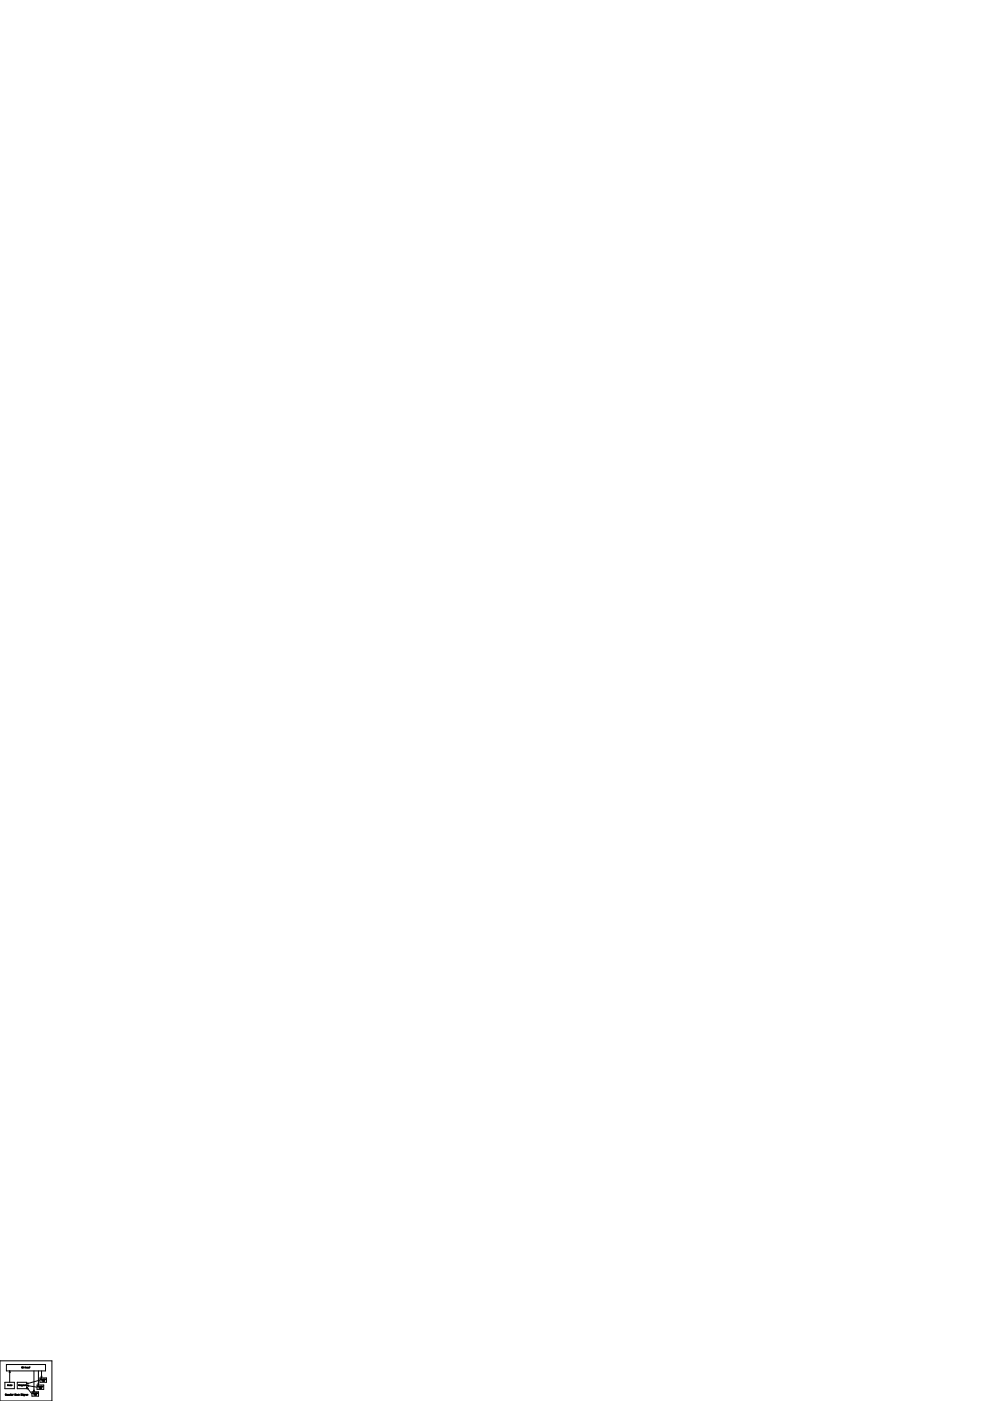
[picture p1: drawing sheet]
<svg xmlns="http://www.w3.org/2000/svg" width="210mm" height="297mm" viewBox="0 0 210 297" stroke-linecap="round" stroke-linejoin="round" font-family="sans-serif">
<g fill="none" stroke="#000" stroke-width=".21">
<path d="M0 288.5h11v8.5h-11zM1 293.1h2v1.3h-2zM1.2 295.7h.1M1.3 295.6h-.2l.1 .2 .1-.1M1.4 289.3h8.3v1.4h-8.3zM1.4 295.6v.2M1.5 295.6l.2 .1M1.5 295.7l.2 .1zM1.6 293.7h.1M1.7 293.6v.2M1.8 293.8v-.1v.1M1.9 295.7l-.1 .1"/>
<path d="M1.9 293.7v.1M1.9 293.7h.1M1.9 293.8h.1M2.1 290.7v2.4M2.1 290.7l-.2 .3M2.1 290.7l.1 .3M2.1 295.7l-.1 .1M2.3 293.6l-.1 .2 .1-.1M2.3 293.7l.1 .1M2.3 293.7h.1M2.4 295.6v.2l-.2-.2v.2M2.4 293.7h.1"/>
<path d="M2.5 295.7l.1 .1M2.5 295.7h.1M2.6 293.7l-.1 .1M2.6 295.7h.1M2.7 295.6h.1M2.8 295.6v.2M3.2 295.6h.1l-.1 .2zM3.2 295.7h.1M3.4 295.8h.1M3.4 295.6v.2M3.7 293.1h2v1.3h-2zM3.9 295.6v.2"/>
<path d="M3.9 293.8v-.2l.2 .2M4 295.6v.2M4 295.7l.1 .1M4.1 295.6l-.1 .1M4.1 293.7h.1M4.2 293.7h.1M4.3 293.8v-.1l.1 .1M4.4 293.8h.2zM4.4 295.6h.2v.2zM4.5 293.7h.1M4.6 293.7l.1 .1zM4.7 289.8v.2"/>
<path d="M4.7 293.8l-.1 .1M4.7 295.6h.1M4.7 295.6v.2M4.7 289.8l.1 .2zM4.8 293.7v.1M4.8 293.7h.1M4.8 293.8h.1M4.8 295.6l.2 .1M4.8 295.7l.2 .1zM4.9 293.8v-.1l.2 .1M5 293.7v.1M5 289.8l-.1 .2"/>
<path d="M5.1 293.7h.1M5.1 293.7l.1 .1M5.2 295.8l-.1-.1 .1-.1-.1 .4M5.2 293.7h.1M5.3 289.8v.2M5.3 293.8v-.1l.1 .1M5.3 290l.1-.2 .1 .2M5.4 290h.1M5.4 295.7l-.1-.1v.2M5.4 293.7h.1M5.5 293.6v.2M5.5 295.8h.1z"/>
<path d="M5.5 295.6l.1 .1M5.5 289.8v.2M5.6 289.9v.1M5.6 289.9l-.1 .1M5.7 293.8l2.2 .3M5.7 294.1l1.1 1.5M5.7 293.4h.3M5.7 293.8l.4 .1M5.7 294.1l.1 .4M5.7 294.1l.3 .3M5.7 289.9h.1M5.8 290h.1"/>
<path d="M5.7 295.8v-.2l.2 .1v.1M5.8 295.6v.2M5.8 290v-.1l.2 .1M5.9 289.9v.1M6 293.2l-.3 .2M6.1 289.9h.1M6.1 290h.1M6.1 293.7l-.4 .1M6.2 289.8h.1M6.2 289.9v.1M6.3 289.8v.2M6.8 295.1h1.4v.9h-1.4z"/>
<path d="M6.9 295.4h.1M7 295.4l-.1-.1v.2M7 295.4v.1M7.1 294.7l.1 .4M7.1 295.4l.1 .1M7.1 295.4h.1M7.2 290.7v4.4M7.2 295.6v.2M7.2 295.4h.1M7.3 295.7h.1M7.3 294.7l-.1 .4M7.3 295.6v.2"/>
<path d="M7.3 295.4v.1M7.4 295.4l.1 .1M7.4 295.4h.1M7.4 295.7l.1 .1M7.5 295.5h.1M7.5 295.4h.1M7.5 295.7l-.1 .1M7.6 295.3h.1M7.6 295.4v.1M7.6 295.8l.1-.1-.1 .1M7.6 295.4l.1 .1v-.1M7.7 295.6v.2"/>
<path d="M7.8 295.4l.1 .1M7.8 295.4h.1M7.9 293.6h1.4v1h-1.4zM7.9 295.4h.1M8 295.4l-.1 .1M8 294h.1M8 293.3l.1 .3M8.1 294l-.1-.1v.1M8.1 294h.1M8.1 290.7v2.9M8.2 294h.1M8.2 293.3l-.1 .3"/>
<path d="M8.3 294h.1M8.3 294.1v.3M8.4 294.2h.1M8.4 293.9v.1M8.4 294h.1M8.4 293.9h.1M8.4 294.2v.1M8.5 292.1h1.4v1h-1.4zM8.5 292.6l-2.8 .8M8.5 294h.1M8.5 294.4h.1M8.5 294.2l.1 .1"/>
<path d="M8.6 294h.1M8.6 294.2l-.1 .2M8.6 292.5h.1M8.7 293.9h.1M8.7 293.9v.1M8.7 294.3h.1M8.7 292.5l-.1-.1v.1M8.7 292.5h.1M8.7 291.8l.1 .3M8.7 294.2v.2M8.7 293.9l.1 .1v-.1M8.8 294.3h.1"/>
<path d="M8.8 294.3h-.1M8.8 292.5h.1M8.8 290.7v1.4M8.8 294.1v.3M8.9 294h.1M8.9 291.8l-.1 .3M8.9 292.6v.3M8.9 292.5h.1M9 294h.1M9 292.7h.1M9 292.7v.1M9 292.4v.1"/>
<path d="M9.1 292.5h.1M9.1 293.9h.1M9.1 293.9l-.1 .1M9.1 292.7l.1 .1M9.2 292.5h.1M9.2 292.7l-.1 .2M9.2 292.4h.1M9.2 292.4v.1M9.3 292.8l.1-.1-.1 .2M9.3 292.4l.1 .1v-.1M9.4 292.6v.3M9.5 292.5h.1"/>
<path d="M9.6 292.5h.1M9.7 292.4l-.1 .1M9.7 292.4h.1"/>
<circle cx="2.1" cy="293.7" r=".07"/>
<circle cx="3.6" cy="295.7" r=".1"/>
</g>
</svg>
